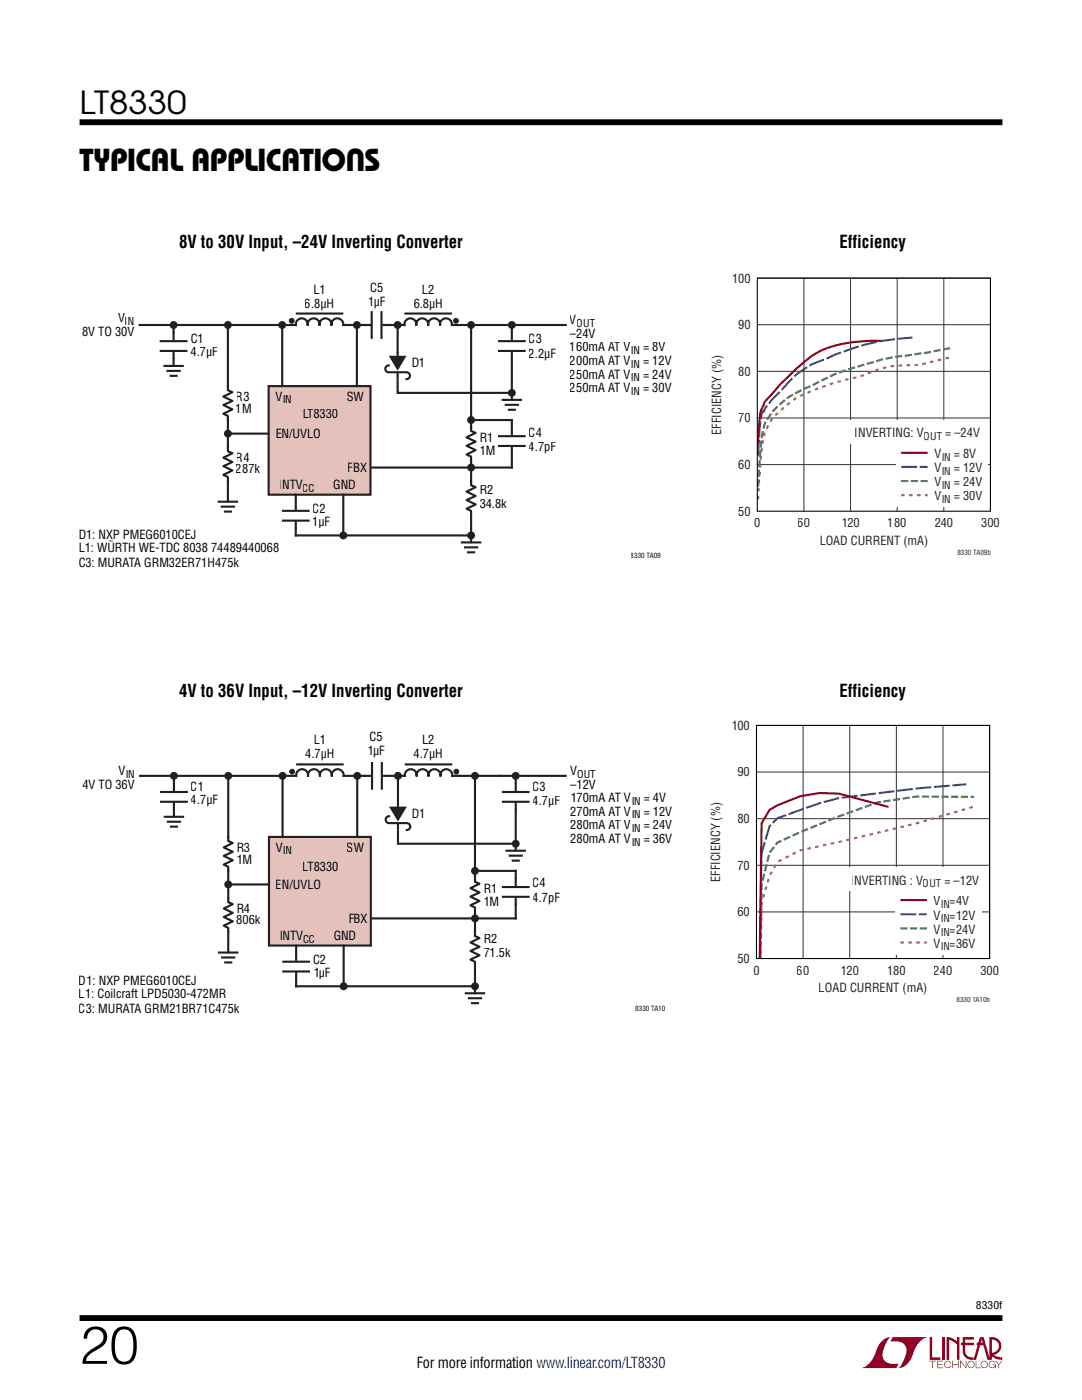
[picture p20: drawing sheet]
<svg xmlns="http://www.w3.org/2000/svg" width="216mm" height="279mm" viewBox="0 0 216 279" stroke-linecap="round" stroke-linejoin="round" font-family="sans-serif">
<defs><g id="words">
<text font-size="10.6" x="15.9" y="272.2">20</text>
<g font-size="6.3">
<text x="15.9" y="22.8">LT8330</text>
<text x="15.9" y="34.1">Typical Applications</text>
</g>
<g font-size="3.5">
<text x="35.7" y="49.5">8V to 30V Input, –24V Inverting Converter</text>
<text x="167.5" y="49.5">Efficiency</text>
<text x="35.7" y="139.1">4V to 36V Input, –12V Inverting Converter</text>
<text x="167.5" y="139.1">Efficiency</text>
</g>
<text font-size="3" x="83.2" y="273.1">For more information www.linear.com/LT8330</text>
<g font-size="2.5">
<text x="62.5" y="58.6">L1</text>
<text x="73.9" y="58.3">C5</text>
<text x="84.2" y="58.6">L2</text>
<text x="23.6" y="64.4">V</text>
<text x="60.8" y="61.4">6.8µH</text>
<text x="73.4" y="61.1">1µF</text>
<text x="82.5" y="61.4">6.8µH</text>
<text x="113.7" y="64.7">V</text>
<text x="16.4" y="67.1">8V TO 30V</text>
<text x="38" y="71.1">4.7µF</text>
<text x="38" y="68.5">C1</text>
<text x="105.5" y="71.5">2.2µF</text>
<text x="105.5" y="68.5">C3</text>
<text x="113.7" y="67.4">–24V</text>
<text x="113.7" y="70.1">160mA AT V</text>
<text x="128.3" y="70.1">= 8V</text>
<text x="82.1" y="73.2">D1</text>
<text x="113.7" y="72.8">200mA AT V</text>
<text x="113.7" y="75.5">250mA AT V</text>
<text x="128.3" y="72.8">= 12V</text>
<text x="128.3" y="75.5">= 24V</text>
<text x="47.1" y="82.5">1M</text>
<text x="47.1" y="80">R3</text>
<text x="55" y="80">V</text>
<text x="60.4" y="83.5">LT8330</text>
<text x="69.1" y="80">SW</text>
<text x="113.7" y="78.3">250mA AT V</text>
<text x="128.3" y="78.3">= 30V</text>
<text x="55" y="87.4">EN/UVLO</text>
<text x="95.7" y="88.1">R1</text>
<text x="105.5" y="87.1">C4</text>
<text x="47.1" y="94.5">287k</text>
<text x="47.1" y="92.2">R4</text>
<text x="69.4" y="94.2">FBX</text>
<text x="95.7" y="90.9">1M</text>
<text x="105.5" y="90.1">4.7pF</text>
<text x="55.6" y="97.6">INTV</text>
<text x="66.5" y="97.6">GND</text>
<text x="95.7" y="98.7">R2</text>
<text x="95.7" y="101.5">34.8k</text>
<text x="15.7" y="107.5">D1: NXP PMEG6010CEJ</text>
<text x="62.4" y="104.9">1µF</text>
<text x="62.4" y="102.4">C2</text>
<text x="15.7" y="110.2">L1: WÜRTH WE-TDC 8038 74489440068</text>
<text x="15.7" y="113.2">C3: MURATA GRM32ER71H475k</text>
<text x="62.6" y="148.4">L1</text>
<text x="73.7" y="147.9">C5</text>
<text x="84.2" y="148.4">L2</text>
<text x="23.6" y="154.7">V</text>
<text x="60.9" y="151.2">4.7µH</text>
<text x="73.3" y="150.7">1µF</text>
<text x="82.5" y="151.2">4.7µH</text>
<text x="113.8" y="154.7">V</text>
<text x="16.4" y="157.4">4V TO 36V</text>
<text x="38.1" y="160.4">4.7µF</text>
<text x="38.1" y="157.8">C1</text>
<text x="106.3" y="160.7">4.7µF</text>
<text x="106.3" y="157.8">C3</text>
<text x="113.8" y="157.4">–12V</text>
<text x="113.8" y="160.1">170mA AT V</text>
<text x="128.4" y="160.1">= 4V</text>
<text x="82.1" y="163.2">D1</text>
<text x="113.8" y="162.8">270mA AT V</text>
<text x="113.8" y="165.5">280mA AT V</text>
<text x="128.4" y="162.8">= 12V</text>
<text x="128.4" y="165.5">= 24V</text>
<text x="47.2" y="172.4">1M</text>
<text x="47.2" y="170">R3</text>
<text x="55" y="170">V</text>
<text x="60.4" y="173.8">LT8330</text>
<text x="69.2" y="170">SW</text>
<text x="113.8" y="168.2">280mA AT V</text>
<text x="128.4" y="168.2">= 36V</text>
<text x="55" y="177.4">EN/UVLO</text>
<text x="96.5" y="178.1">R1</text>
<text x="106.3" y="177.1">C4</text>
<text x="47.2" y="184.5">806k</text>
<text x="47.2" y="182.2">R4</text>
<text x="69.5" y="184.2">FBX</text>
<text x="96.5" y="180.8">1M</text>
<text x="106.3" y="180.1">4.7pF</text>
<text x="55.7" y="187.6">INTV</text>
<text x="66.5" y="187.6">GND</text>
<text x="96.5" y="188.3">R2</text>
<text x="96.5" y="191.1">71.5k</text>
<text x="15.7" y="196.5">D1: NXP PMEG6010CEJ</text>
<text x="62.5" y="194.9">1µF</text>
<text x="62.5" y="192.3">C2</text>
<text x="15.7" y="199.2">L1: Coilcraft LPD5030-472MR</text>
<text x="15.7" y="202.2">C3: MURATA GRM21BR71C475k</text>
</g>
<g font-size="2.5" fill="#231f20">
<text x="146.1" y="56.4">100</text>
<text x="147.3" y="65.7">90</text>
<text x="147.3" y="75">80</text>
<text x="143.9" y="86.8" transform="rotate(-90 143.9 86.8)">EFFICIENCY (%)</text>
<text x="147.3" y="84.3">70</text>
<text x="170.5" y="87.3">INVERTING: V</text>
<text x="188.6" y="87.3">= –24V</text>
<text x="147.3" y="93.6">60</text>
<text x="186.4" y="91.4">V</text>
<text x="186.4" y="94.2">V</text>
<text x="190.3" y="91.4">= 8V</text>
<text x="190.3" y="94.2">= 12V</text>
<text x="186.4" y="97.1">V</text>
<text x="186.4" y="99.9">V</text>
<text x="190.3" y="97.1">= 24V</text>
<text x="190.3" y="99.9">= 30V</text>
<text x="147.3" y="102.9">50</text>
<text x="150.5" y="105.3">0</text>
<text x="159.2" y="105.3">60</text>
<text x="167.9" y="105.3">120</text>
<text x="177.2" y="105.3">180</text>
<text x="186.5" y="105.3">240</text>
<text x="195.8" y="105.3">300</text>
<text x="163.5" y="108.7">LOAD CURRENT (mA)</text>
<text x="145.9" y="145.7">100</text>
<text x="147.1" y="155">90</text>
<text x="147.1" y="164.3">80</text>
<text x="147.1" y="173.6">70</text>
<text x="143.7" y="176" transform="rotate(-90 143.7 176)">EFFICIENCY (%)</text>
<text x="169.8" y="176.5">INVERTING : V</text>
<text x="188.4" y="176.5">= –12V</text>
<text x="147.1" y="182.9">60</text>
<text x="186.3" y="180.7">V</text>
<text x="186.3" y="183.5">V</text>
<text x="189.5" y="180.7">=4V</text>
<text x="189.5" y="183.5">=12V</text>
<text x="186.3" y="186.3">V</text>
<text x="186.3" y="189.2">V</text>
<text x="189.5" y="186.3">=24V</text>
<text x="189.5" y="189.2">=36V</text>
<text x="147.1" y="192.2">50</text>
<text x="150.3" y="194.5">0</text>
<text x="159" y="194.5">60</text>
<text x="163.4" y="198">LOAD CURRENT (mA)</text>
<text x="167.7" y="194.5">120</text>
<text x="177" y="194.5">180</text>
<text x="186.3" y="194.5">240</text>
<text x="195.6" y="194.5">300</text>
</g>
<g font-size="2.1">
<text x="24.9" y="64.9">IN</text>
<text x="115.1" y="65.2">OUT</text>
<text x="125.8" y="70.7">IN</text>
<text x="125.8" y="73.4">IN</text>
<text x="125.8" y="76.1">IN</text>
<text x="56.3" y="80.5">IN</text>
<text x="125.8" y="78.8">IN</text>
<text x="60.4" y="98.1">CC</text>
<text x="25" y="155.2">IN</text>
<text x="115.2" y="155.2">OUT</text>
<text x="125.9" y="160.6">IN</text>
<text x="125.9" y="163.3">IN</text>
<text x="125.9" y="166.1">IN</text>
<text x="56.4" y="170.5">IN</text>
<text x="125.9" y="168.8">IN</text>
<text x="60.5" y="188.1">CC</text>
<text x="194.7" y="261.2">8330f</text>
</g>
<g font-size="2.1" fill="#231f20">
<text x="184.3" y="87.8">OUT</text>
<text x="187.8" y="91.9">IN</text>
<text x="187.8" y="94.8">IN</text>
<text x="187.8" y="97.6">IN</text>
<text x="187.8" y="100.4">IN</text>
<text x="184.2" y="177.1">OUT</text>
<text x="187.7" y="181.2">IN</text>
<text x="187.7" y="184">IN</text>
<text x="187.7" y="186.9">IN</text>
<text x="187.7" y="189.7">IN</text>
</g>
<g font-size="1.4">
<text x="125.8" y="111.3">8330 TA09</text>
<text x="126.8" y="201.7">8330 TA10</text>
</g>
<g font-size="1.4" fill="#231f20">
<text x="191" y="110.8">8330 TA09b</text>
<text x="190.9" y="200">8330 TA10b</text>
</g>
</g></defs>
<g fill="#910028">
<path d="M185.5 266.8h.5v4.1h1.6v.5h-2.1z"/>
<path d="M176.2 267.4l1-.5h.5h-.1a6.2 6.2 0 0 0-1.4 4 2.58 2.58 0 0 0 3.1 1.3l-.5 .8h-6.9a4.9 4.9 0 0 0 3-3.8l.4-.7z"/>
<path d="M178.1 266.9h7a4.9 4.9 0 0 0-3.1 3.7 3.2 3.2 0 0 1-2.7 2.4h.1a6.2 6.2 0 0 0 1.4-4.1 2.58 2.58 0 0 0-3.1-1.2z"/>
<path d="M188 266.8h.5v4.6h-.5z"/>
<path d="M188.9 266.8l1 .2 1.1 .7v-.9h.5v4.6h-.5v-3.1l-1.6-.9v4h-.5z"/>
<path d="M185.5 271.6h1.3v.1h-.6v1.3h-.1v-1.3h-.6z"/>
<path d="M187 271.6h1.2v.1h-1v.5h.9v.2h-.9v.5h1v.1h-1.2z"/>
<path d="M190 271.6h.2v.6h1v-.6h.1v1.4h-.1v-.6h-1v.6h-.2z"/>
<path d="M191.6 271.6h.1l1 1.2v-1.2h.1v1.4l-1.1-1.2v1.2h-.1z"/>
<path d="M194.7 271.6h.1v1.3h.9v.1h-1z"/>
<path d="M198.6 271.6h.2l.5 .7 .5-.7h.2l-.6 .8v.6h-.2v-.6z"/>
<path d="M192.1 266.8h2.2v.5h-1.7v.7h1.7v.5h-1.7v1.1a1.32 1.32 0 0 0 1.7 1.3v.5l1.2-4.6h.8l1.1 4.1v-4.1a1.84 1.84 0 0 1 2.4 1.4 1.84 1.84 0 0 1-1.5 2.2l.8 .4 .9 .1v.5l-1.2-.2-1-.6v-.6a1.34 1.34 0 0 0 1.5-1.2 1.34 1.34 0 0 0-1.4-1.5v4.1h-.9l-.8-2.9h-1.3v-.5h1.2l-.2-.7-1.1 4.1a2.06 2.06 0 0 1-2.7-1.3v-1.6h-.4v-.5h.4z"/>
<path d="M193.2 271.8a.72 .72 0 0 1 1.2 .1 .72 .72 0 0 1-.4 1.1 .72 .72 0 0 1-1-.7h.2a.59 .59 0 0 0 .8 .5 .59 .59 0 0 0 .2-.9 .59 .59 0 0 0-1 .2v.2h-.2z"/>
<path d="M195.9 271.8a.72 .72 0 0 1 1.1 .1 .72 .72 0 0 1-.4 1.1 .72 .72 0 0 1-.9-.7h.1a.59 .59 0 0 0 .8 .5 .59 .59 0 0 0 .2-.9 .59 .59 0 0 0-.9 .2l-.1 .2h-.1z"/>
<path d="M197.5 271.8a.72 .72 0 0 1 1.2 .2h-.2a.59 .59 0 0 0-.9-.1 .59 .59 0 0 0 .1 .9 .59 .59 0 0 0 .9-.4h-.5v-.1h.6v.7h-.1v-.3a.73 .73 0 0 1-1.1 .2 .73 .73 0 0 1 0-1.1z"/>
<path d="M188.6 271.8a.71 .71 0 0 1 1.2 .3h-.1a.59 .59 0 0 0-.9-.3 .59 .59 0 0 0-.1 1 .59 .59 0 0 0 1-.3h.1a.73 .73 0 0 1-1.1 .4 .73 .73 0 0 1-.1-1.1z"/>
</g>
<path d="M15.9 24.4h184.1M15.9 263h184.1" fill="none" stroke="#000" stroke-width="1.2" stroke-linecap="butt"/>
<path d="M70.8 93.3h23.2" fill="none" stroke="#231f20" stroke-width=".42"/>
<path d="M53.6 77.1h20.3v21.6h-20.3z" fill="#e5c1bc"/>
<g fill="none" stroke="#231f20" stroke-width=".42">
<path d="M32.8 73h3.7M33.4 74h2.4M34 75h1.2M53.6 77.1h20.3v21.6h-20.3zM100.3 79.8h3.7M100.9 80.8h2.4M101.5 81.8h1.2M43.7 100.1h3.6M44.3 101.1h2.4M44.9 102.1h1.2M92.2 108.3h3.6M92.8 109.2h2.4"/>
<path d="M93.4 110.2h1.2"/>
</g>
<path d="M77.9 71.2h2.8l-1.4 2.4z" fill="#231f20"/>
<g fill="none" stroke="#231f20" stroke-width=".42">
<path d="M31.9 68.1h5.5M31.9 70h5.5M34.6 66.2v1.7M34.6 69.9v1.7M72.6 64.9h1.7M74.2 62.1v5.5M76.1 62.1v5.5M76.3 64.9h1.7M77.6 72.9a.69 .69 0 0 0-.7 .7 .69 .69 0 0 0 .7 .7h3.5a.68 .68 0 0 1 .7 .7 .68 .68 0 0 1-.7 .7M77.9 71.2h2.8l-1.4 2.4zM79.3 70.3v1M79.3 74.4v1.3"/>
<path d="M99.4 68.1h5.5M99.4 70h5.5M102.1 66.2v1.7M102.1 69.9v1.7M94 96v.9l.9 .3-1.8 .9 1.8 .9-1.8 .8 1.8 .9-1.8 .8 .9 .5v.8M94 85.2v.8l.9 .4-1.8 .9 1.8 .8-1.8 .9 1.8 .8-1.8 .9 .9 .4v.9M99.4 87h5.5M99.4 89h5.5M102.1 85.2v1.7M102.1 88.9v1.7M56.3 101.9h5.5M56.3 103.9h5.5"/>
<path d="M59 100.1v1.7M59 103.8v1.7"/>
</g>
<circle cx="58.2" cy="64" r=".48" fill="#231f20"/>
<circle cx="58.2" cy="64" r=".48" fill="none" stroke="#231f20" stroke-width=".2"/>
<path d="M59 62.6h9.5M59 65.1a1.22 1.22 0 0 1 1.2-1.6 1.22 1.22 0 0 1 1.2 1.5 1.21 1.21 0 0 1 1.2-1.5 1.21 1.21 0 0 1 1.2 1.5 1.21 1.21 0 0 1 1.1-1.5 1.21 1.21 0 0 1 1.2 1.5 1.22 1.22 0 0 1 1.3-1.5 1.22 1.22 0 0 1 1.1 1.6" fill="none" stroke="#231f20" stroke-width=".42"/>
<circle cx="91" cy="64" r=".48" fill="#231f20"/>
<circle cx="91" cy="64" r=".48" fill="none" stroke="#231f20" stroke-width=".2"/>
<g fill="none" stroke="#231f20" stroke-width=".42">
<path d="M27.9 64.9h31.1M34.6 64.9v1.3M34.6 71.6v1.4M45.5 64.9v13l.9 .4-1.8 .8 1.8 .9-1.8 .8 1.8 .9-1.8 .9 .9 .4v7.1l.9 .4-1.8 .8 1.8 .9-1.8 .8 1.8 .9-1.8 .9 .9 .4v4.9M56.3 64.9v12.2M68.5 64.9h4.1M71.2 64.9v12.2M78 64.9h2.7M79.3 75.7v2.7h23M79.3 64.9v5.4M80.7 62.6h9.5M80.7 65.1a1.22 1.22 0 0 1 1.1-1.6 1.22 1.22 0 0 1 1.3 1.5 1.21 1.21 0 0 1 1.2-1.5 1.21 1.21 0 0 1 1.1 1.5 1.21 1.21 0 0 1 1.2-1.5 1.21 1.21 0 0 1 1.2 1.5 1.22 1.22 0 0 1 1.2-1.5 1.22 1.22 0 0 1 1.2 1.6"/>
<path d="M90.2 64.9h22.7M94 64.9v20.3M102.1 64.9v1.3M102.1 71.6v8.1M45.5 86.5h8.1M59 98.7v1.4M68.5 98.7v8.2M94 92v4M94 83.8h8.1v1.4M102.1 90.6v2.7h-8.1M59 105.5v1.4h35M94 102.8v5.4"/>
</g>
<circle cx="34.6" cy="64.9" r=".58" fill="#231f20"/>
<circle cx="34.6" cy="64.9" r=".58" fill="none" stroke="#231f20" stroke-width=".42"/>
<circle cx="45.5" cy="64.9" r=".58" fill="#231f20"/>
<circle cx="45.5" cy="64.9" r=".58" fill="none" stroke="#231f20" stroke-width=".42"/>
<circle cx="56.3" cy="64.9" r=".58" fill="#231f20"/>
<circle cx="56.3" cy="64.9" r=".58" fill="none" stroke="#231f20" stroke-width=".42"/>
<circle cx="71.2" cy="64.9" r=".58" fill="#231f20"/>
<circle cx="71.2" cy="64.9" r=".58" fill="none" stroke="#231f20" stroke-width=".42"/>
<circle cx="79.3" cy="64.9" r=".58" fill="#231f20"/>
<circle cx="79.3" cy="64.9" r=".58" fill="none" stroke="#231f20" stroke-width=".42"/>
<circle cx="94" cy="64.9" r=".58" fill="#231f20"/>
<circle cx="94" cy="64.9" r=".58" fill="none" stroke="#231f20" stroke-width=".42"/>
<circle cx="102.1" cy="64.9" r=".58" fill="#231f20"/>
<circle cx="102.1" cy="64.9" r=".58" fill="none" stroke="#231f20" stroke-width=".42"/>
<circle cx="102.1" cy="78.4" r=".58" fill="#231f20"/>
<circle cx="102.1" cy="78.4" r=".58" fill="none" stroke="#231f20" stroke-width=".42"/>
<circle cx="94" cy="83.8" r=".58" fill="#231f20"/>
<circle cx="94" cy="83.8" r=".58" fill="none" stroke="#231f20" stroke-width=".42"/>
<circle cx="45.5" cy="86.5" r=".58" fill="#231f20"/>
<circle cx="45.5" cy="86.5" r=".58" fill="none" stroke="#231f20" stroke-width=".42"/>
<circle cx="94" cy="93.3" r=".58" fill="#231f20"/>
<circle cx="94" cy="93.3" r=".58" fill="none" stroke="#231f20" stroke-width=".42"/>
<circle cx="68.5" cy="106.9" r=".58" fill="#231f20"/>
<circle cx="68.5" cy="106.9" r=".58" fill="none" stroke="#231f20" stroke-width=".42"/>
<circle cx="94" cy="106.9" r=".58" fill="#231f20"/>
<g fill="none" stroke="#231f20" stroke-width=".42">
<path d="M74 183.3h20.8"/>
<circle cx="94" cy="106.9" r=".58"/>
</g>
<path d="M53.7 167h20.3v21.7h-20.3z" fill="#e5c1bc"/>
<g fill="none" stroke="#231f20" stroke-width=".42">
<path d="M32.9 163h3.6M33.5 164h2.4M34.1 165h1.2M53.7 167h20.3v21.7h-20.3zM101.1 169.8h3.6M101.7 170.8h2.4M102.3 171.8h1.2M43.7 190.1h3.7M44.3 191.1h2.5M44.9 192.1h1.2M93 198.2h3.6M93.6 199.2h2.4"/>
<path d="M94.2 200.2h1.2"/>
</g>
<path d="M78 161.2h2.8l-1.4 2.3z" fill="#231f20"/>
<g fill="none" stroke="#231f20" stroke-width=".42">
<path d="M31.9 158.1h5.6M34.7 156.2v1.7M34.7 159.9v1.7M72.6 154.8h1.7M74.2 152.1v5.5M76.2 152.1v5.5M76.4 154.8h1.7M100.1 158.1h5.6M102.9 156.2v1.7M102.9 159.9v1.7M31.9 160h5.6M77.6 162.9a.69 .69 0 0 0-.6 .7 .69 .69 0 0 0 .6 .7h3.6a.68 .68 0 0 1 .7 .6 .68 .68 0 0 1-.7 .7"/>
<path d="M78 161.2h2.8l-1.4 2.3zM79.4 160.3v1M79.4 164.4v1.3M94.8 175.2v.8l.9 .4-1.8 .9 1.8 .8-1.8 .8 1.8 .9-1.8 .9 .9 .4v.8M100.1 160h5.6M100.1 177h5.6M100.1 179h5.6M102.9 175.2v1.7M102.9 178.9v1.7M56.3 191.9h5.6M56.3 193.9h5.6M59.1 190.1v1.7"/>
<path d="M59.1 193.8v1.7M94.8 186v.8l.9 .4-1.8 .9 1.8 .9-1.8 .8 1.8 .8-1.8 .9 .9 .4v.9"/>
</g>
<circle cx="58.3" cy="154" r=".48" fill="#231f20"/>
<circle cx="58.3" cy="154" r=".48" fill="none" stroke="#231f20" stroke-width=".2"/>
<path d="M59.1 152.6h9.5M59.1 155.1a1.22 1.22 0 0 1 1.1-1.6 1.22 1.22 0 0 1 1.3 1.5 1.21 1.21 0 0 1 1.1-1.5 1.21 1.21 0 0 1 1.2 1.5 1.21 1.21 0 0 1 1.2-1.5 1.21 1.21 0 0 1 1.2 1.5 1.22 1.22 0 0 1 1.2-1.5 1.22 1.22 0 0 1 1.2 1.6" fill="none" stroke="#231f20" stroke-width=".42"/>
<circle cx="91.1" cy="154" r=".48" fill="#231f20"/>
<circle cx="91.1" cy="154" r=".48" fill="none" stroke="#231f20" stroke-width=".2"/>
<g fill="none" stroke="#231f20" stroke-width=".42">
<path d="M27.9 154.8h31.2M34.7 154.8v1.4M45.5 154.8v13.1l.9 .3-1.8 .9 1.8 .9-1.8 .8 1.8 .9-1.8 .8 .9 .5v7.1l.9 .3-1.8 .9 1.8 .9-1.8 .8 1.8 .9-1.8 .8 .9 .5v4.9M56.4 154.8v12.2M68.6 154.8h4M71.3 154.8v12.2M78.1 154.8h2.7M79.4 154.8v5.5M80.8 152.6h9.4M80.8 155.1a1.22 1.22 0 0 1 1.1-1.6 1.22 1.22 0 0 1 1.2 1.5 1.21 1.21 0 0 1 1.2-1.5 1.21 1.21 0 0 1 1.2 1.5 1.21 1.21 0 0 1 1.2-1.5 1.21 1.21 0 0 1 1.2 1.5 1.22 1.22 0 0 1 1.2-1.5 1.22 1.22 0 0 1 1.1 1.6M90.2 154.8h22.7M94.8 154.8v20.4"/>
<path d="M102.9 154.8v1.4M34.7 161.6v1.4M45.5 176.5h8.2M79.4 165.7v2.7h23.6M94.8 173.8h8.1v1.4M102.9 161.6v8.1M59.1 188.7v1.4M68.6 188.7v8.1h-9.5v-1.3M68.7 196.8h26.1M94.8 181.9v4.1M94.8 192.8v5.4M102.9 180.6v2.7h-8.1"/>
</g>
<circle cx="34.7" cy="154.8" r=".58" fill="#231f20"/>
<circle cx="34.7" cy="154.8" r=".58" fill="none" stroke="#231f20" stroke-width=".42"/>
<circle cx="45.5" cy="154.8" r=".58" fill="#231f20"/>
<circle cx="45.5" cy="154.8" r=".58" fill="none" stroke="#231f20" stroke-width=".42"/>
<circle cx="56.4" cy="154.8" r=".58" fill="#231f20"/>
<circle cx="56.4" cy="154.8" r=".58" fill="none" stroke="#231f20" stroke-width=".42"/>
<circle cx="71.3" cy="154.8" r=".58" fill="#231f20"/>
<circle cx="71.3" cy="154.8" r=".58" fill="none" stroke="#231f20" stroke-width=".42"/>
<circle cx="79.4" cy="154.8" r=".58" fill="#231f20"/>
<circle cx="79.4" cy="154.8" r=".58" fill="none" stroke="#231f20" stroke-width=".42"/>
<circle cx="94.8" cy="154.8" r=".58" fill="#231f20"/>
<circle cx="94.8" cy="154.8" r=".58" fill="none" stroke="#231f20" stroke-width=".42"/>
<circle cx="102.9" cy="154.8" r=".58" fill="#231f20"/>
<circle cx="102.9" cy="154.8" r=".58" fill="none" stroke="#231f20" stroke-width=".42"/>
<circle cx="102.9" cy="168.4" r=".58" fill="#231f20"/>
<circle cx="102.9" cy="168.4" r=".58" fill="none" stroke="#231f20" stroke-width=".42"/>
<circle cx="94.8" cy="173.8" r=".58" fill="#231f20"/>
<circle cx="94.8" cy="173.8" r=".58" fill="none" stroke="#231f20" stroke-width=".42"/>
<circle cx="45.5" cy="176.5" r=".58" fill="#231f20"/>
<circle cx="45.5" cy="176.5" r=".58" fill="none" stroke="#231f20" stroke-width=".42"/>
<circle cx="94.8" cy="183.3" r=".58" fill="#231f20"/>
<circle cx="94.8" cy="183.3" r=".58" fill="none" stroke="#231f20" stroke-width=".42"/>
<circle cx="68.6" cy="196.8" r=".58" fill="#231f20"/>
<circle cx="68.6" cy="196.8" r=".58" fill="none" stroke="#231f20" stroke-width=".42"/>
<circle cx="94.8" cy="196.8" r=".58" fill="#231f20"/>
<circle cx="94.8" cy="196.8" r=".58" fill="none" stroke="#231f20" stroke-width=".42"/>
<path d="M151.1 55.5h46.5v46.5M160.4 55.5v46.5M169.7 55.5v46.5M179 55.5v46.5M188.3 55.5v46.5M151.1 74.1h46.5M151.1 64.8h46.5M151.1 92.7h46.5M151.1 83.4h46.5" fill="none" stroke="#323232" stroke-width=".2"/>
<g fill="#fff">
<path d="M169.1 83.9h27.1v4.6h-27.1z"/>
<path d="M178.8 88.1h18.3v13.1h-18.3z"/>
</g>
<path d="M175.9 68a27.8 27.8 0 0 0-12.4 2.1 29.5 29.5 0 0 0-6.2 5.1l-1.5 1.4-3.1 3.5a11.1 11.1 0 0 0-1.3 5.3l-.1 3M179.8 90.4h5.3" fill="none" stroke="#900027" stroke-width=".42"/>
<path d="M151.3 91l.3-5.4a9.5 9.5 0 0 1 .6-3.5l.1 .1 .4-.7 1.5-1.9 1.6-1.5a18.1 18.1 0 0 1 9.2-6.6 43.5 43.5 0 0 1 17.1-4.1M179.8 93.2h5.3" fill="none" stroke="#3a53a4" stroke-width=".42" stroke-dasharray="3.2 .5" stroke-linecap="butt"/>
<path d="M151.3 97.1l.2-3.5a40.9 40.9 0 0 1 1.2-9.2 16.3 16.3 0 0 1 9.3-7.4 46.4 46.4 0 0 1 12.3-4.7 36.9 36.9 0 0 1 7.8-1.5l3.1-.4 4.6-1M179.8 96h5.3" fill="none" stroke="#37864b" stroke-width=".42" stroke-dasharray="1.4 .5" stroke-linecap="butt"/>
<path d="M151.3 99.7l.3-5.2a43.2 43.2 0 0 1 1.1-8.4l1.5-2.8 1.6-1.4a14.3 14.3 0 0 1 6.2-3.9l4.6-1.7 4.6-1 3.1-1.3a15.1 15.1 0 0 1 6.2-1.1 14.7 14.7 0 0 0 6.2-.9l3.1-.7M179.8 98.8h5.3" fill="none" stroke="#b67334" stroke-width=".42" stroke-dasharray=".7 .9" stroke-linecap="butt"/>
<path d="M151.1 55.5h46.5v46.5h-46.5z" fill="none" stroke="#000" stroke-width=".21"/>
<path d="M150.9 154.1h46.6M150.9 144.8h46.6M160.2 144.8v46.5M169.6 144.8v46.5M178.9 144.8v46.5M188.2 144.8v46.5M197.5 144.8v46.5M150.9 172.7h46.6M150.9 163.4h46.6M150.9 182h46.6" fill="none" stroke="#323232" stroke-width=".2"/>
<g fill="#fff">
<path d="M169 173.2h27v4.6h-27z"/>
<path d="M178.6 177.4h17.2v13h-17.2z"/>
</g>
<path d="M177.3 161l-9.9-2.6a20.7 20.7 0 0 0-13.8 3.2l-1.6 2.7-.4 26.9M179.7 179.6h5.2" fill="none" stroke="#900027" stroke-width=".42"/>
<path d="M151.6 191.2l.3-20.9 1.7-5.4 1.5-1.6 8.4-3 3.9-1 15.5-1.9 9.9-.9M179.7 182.5h5.2" fill="none" stroke="#3a52a4" stroke-width=".42" stroke-dasharray="3.2 .5" stroke-linecap="butt"/>
<path d="M151.7 191.2l.3-14.7 1.6-6.3 1.5-2 4.6-2.1 7.7-3.2 7.7-2.8 7.8-1.1h11.5M179.7 185.3h5.2" fill="none" stroke="#36864b" stroke-width=".42" stroke-dasharray="1.4 .5" stroke-linecap="butt"/>
<path d="M151.8 191.2l.2-11.1 1.6-5.3 1.5-2.8 4.6-2.3 7.7-1.7 15.5-3.7 11.5-3.3M179.7 188.1h5.2" fill="none" stroke="#b57233" stroke-width=".42" stroke-dasharray=".7 .9" stroke-linecap="butt"/>
<path d="M150.9 144.8h46.6v46.5h-46.6z" fill="none" stroke="#000" stroke-width=".21"/>
<use href="#words"/>
</svg>
